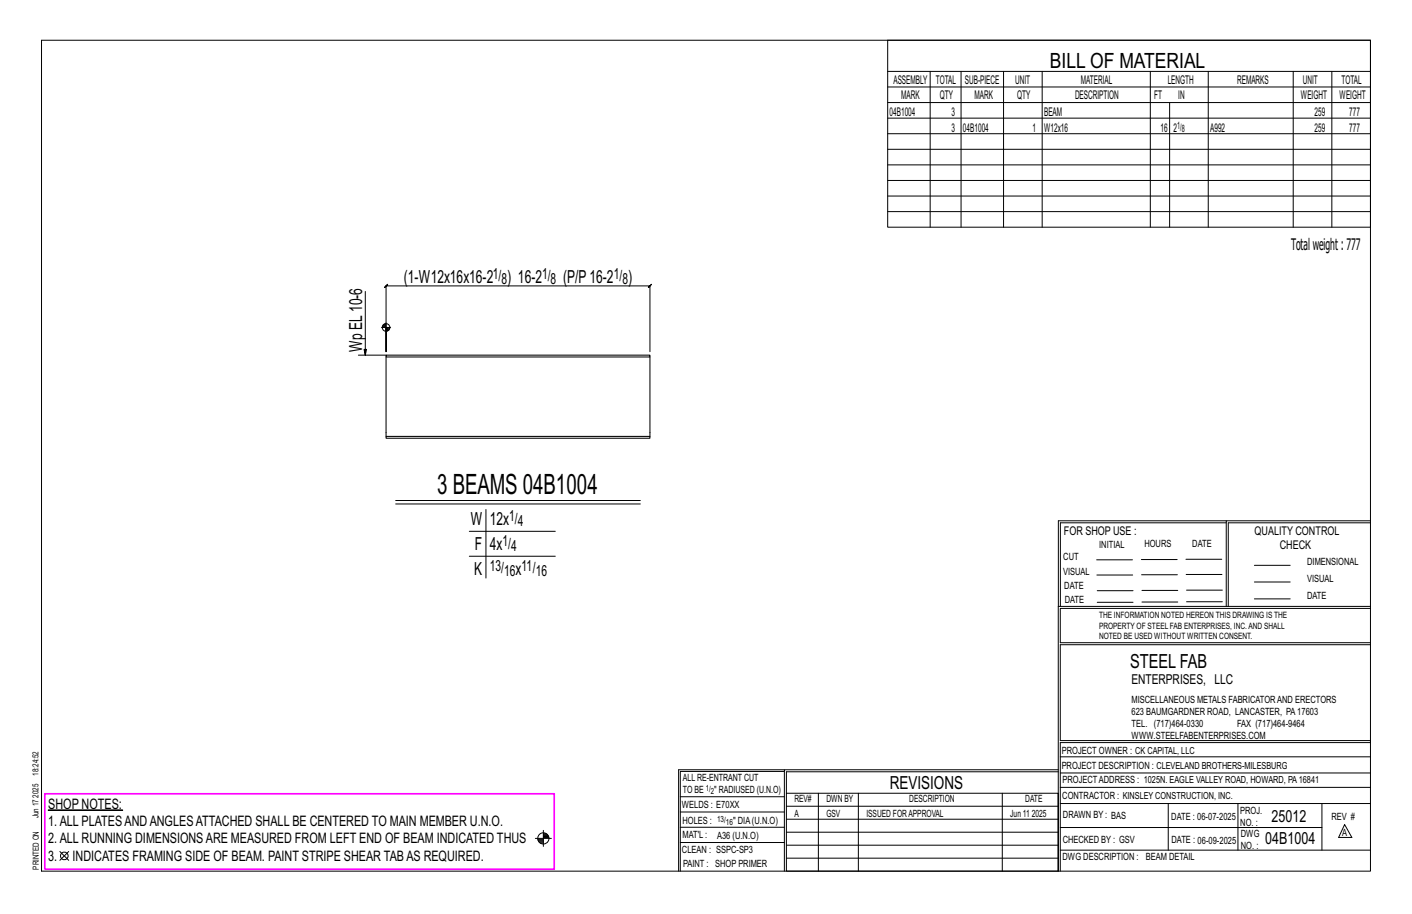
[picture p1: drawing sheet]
<svg xmlns="http://www.w3.org/2000/svg" width="432mm" height="279mm" viewBox="0 0 432 279" stroke-linecap="round" stroke-linejoin="round" font-family="sans-serif">
<defs><g id="words">
<text font-size="8.6" x="133.7" y="151">3 BEAMS 04B1004</text>
<text font-size="6.4" x="321.1" y="20.7">BILL OF MATERIAL</text>
<text font-size="5.9" x="345.6" y="204.1">STEEL FAB</text>
<g font-size="5.5">
<text x="123.5" y="86.4">(1-W12x16x16-2</text>
<text x="155.1" y="86.4">) 16-2</text>
<text x="172.2" y="86.4">(P/P16-2</text>
<text x="192.1" y="86.4">)</text>
<text x="110.7" y="107.5" transform="rotate(-90 110.7 107.5)">Wp EL10-6</text>
<text x="143.9" y="160.5">W</text>
<text x="149.8" y="160.5">12x</text>
<text x="145.2" y="168.1">F</text>
<text x="149.8" y="168.1">4x</text>
<text x="145" y="175.7">K</text>
<text x="157.6" y="175.7">x</text>
<text x="272.2" y="241.1">REVISIONS</text>
</g>
<g font-size="5.1">
<text x="388.9" y="251.3">25012</text>
<text x="386.9" y="258.1">04B1004</text>
</g>
<text font-size="4.9" x="394.8" y="76.4">Totalweight : 777</text>
<g font-size="4.7">
<text x="150.7" y="85.2">1/</text>
<text x="153.4" y="86.8">8</text>
<text x="165.8" y="85.2">1/</text>
<text x="168.4" y="86.8">8</text>
<text x="187.7" y="85.2">1/</text>
<text x="190.4" y="86.8">8</text>
<text x="155.7" y="159.2">1/</text>
<text x="158.4" y="160.9">4</text>
<text x="153.7" y="166.9">1/</text>
<text x="156.3" y="168.5">4</text>
<text x="149.8" y="174.5">13/</text>
<text x="154.2" y="176.1">16</text>
<text x="159.5" y="174.5">11/</text>
<text x="163.8" y="176.1">16</text>
</g>
<g font-size="4.4">
<text x="14.8" y="247.4">SHOP NOTES:</text>
<text x="14.8" y="257.8">2.ALL RUNNING DIMENSIONSARE MEASURED FROM LEFT END OF BEAM INDICATED THUS</text>
<text x="14.8" y="252.6">1.ALL PLATESANDANGLESATTACHED SHALL BE CENTERED TO MAIN MEMBER U.N.O.</text>
<text x="14.8" y="263.1">3.</text>
<text x="22.2" y="263.1">INDICATES FRAMING SIDE OF BEAM. PAINT STRIPE SHEAR TABAS REQUIRED.</text>
</g>
<text font-size="4.2" x="346" y="209.1">ENTERPRISES, LLC</text>
<g font-size="3.7">
<text x="273.2" y="25.6">ASSEMBLY</text>
<text x="286.2" y="25.6">TOTAL</text>
<text x="295.1" y="25.6">SUB-PIECE</text>
<text x="310.4" y="25.6">UNIT</text>
<text x="330.5" y="25.6">MATERIAL</text>
<text x="357.1" y="25.6">LENGTH</text>
<text x="378.3" y="25.6">REMARKS</text>
<text x="398.4" y="25.6">UNIT</text>
<text x="410.2" y="25.6">TOTAL</text>
<text x="272.1" y="35.5">04B1004</text>
<text x="275.6" y="30.4">MARK</text>
<text x="287.4" y="30.4">QTY</text>
<text x="290.9" y="35.5">3</text>
<text x="298" y="30.4">MARK</text>
<text x="311" y="30.4">QTY</text>
<text x="319.3" y="35.5">BEAM</text>
<text x="328.7" y="30.4">DESCRIPTION</text>
<text x="353" y="30.4">FT</text>
<text x="360.3" y="30.4">IN</text>
<text x="397.8" y="30.4">WEIGHT</text>
<text x="402" y="35.5">259</text>
<text x="409.6" y="30.4">WEIGHT</text>
<text x="412.6" y="35.5">777</text>
<text x="290.9" y="40.2">3</text>
<text x="294.5" y="40.2">04B1004</text>
<text x="315.8" y="40.2">1</text>
<text x="319.3" y="40.2">W12x16</text>
<text x="354.9" y="40.2">16</text>
<text x="358.9" y="40.2">2</text>
<text x="370.1" y="40.2">A992</text>
<text x="402" y="40.2">259</text>
<text x="412.6" y="40.2">777</text>
<text x="325.3" y="163.4">FOR SHOP USE :</text>
<text x="383.7" y="163.4">QUALITY CONTROL</text>
<text x="391.4" y="167.8">CHECK</text>
</g>
<g font-size="3.1">
<text x="360" y="39.4">1/</text>
<text x="361.4" y="40.5">8</text>
<text x="336.2" y="167.4">INITIAL</text>
<text x="350" y="167.1">HOURS</text>
<text x="364.6" y="167.2">DATE</text>
<text x="325.2" y="171.3">CUT</text>
<text x="399.8" y="172.8">DIMENSIONAL</text>
<text x="325.1" y="175.8">VISUAL</text>
<text x="399.8" y="177.9">VISUAL</text>
<text x="325.5" y="180">DATE</text>
<text x="325.7" y="184.4">DATE</text>
<text x="399.8" y="183.1">DATE</text>
<text x="346" y="215">MISCELLANEOUS METALS FABRICATORAND ERECTORS</text>
<text x="346" y="218.6">623 BAUMGARDNER ROAD, LANCASTER, PA17603</text>
<text x="346" y="225.8">WWW.STEELFABENTERPRISES.COM</text>
<text x="346" y="222.2">TEL. (717)464-0330</text>
<text x="378.3" y="222.2">FAX (717)464-9464</text>
<text x="324.7" y="230.5">PROJECT OWNER : CK CAPITAL, LLC</text>
<text x="208.8" y="238.8">ALL RE-ENTRANT CUT</text>
<text x="324.7" y="235.1">PROJECT DESCRIPTION : CLEVELAND BROTHERS-MILESBURG</text>
<text x="324.9" y="239.5">PROJECTADDRESS : 1025N. EAGLE VALLEY ROAD, HOWARD, PA16841</text>
<text x="208.8" y="242.5">TO BE</text>
<text x="218.4" y="242.5">&quot; RADIUSED (U.N.O)</text>
<text x="242.9" y="245.3">REV#</text>
<text x="252.7" y="245.3">DWN BY</text>
<text x="278.1" y="245.3">DESCRIPTION</text>
<text x="313.5" y="245.3">DATE</text>
<text x="324.9" y="244.2">CONTRACTOR : KINSLEY CONSTRUCTION, INC.</text>
<text x="208.5" y="247">WELDS : E70XX</text>
<text x="208.7" y="251.7">HOLES :</text>
<text x="224.2" y="251.8">&quot; DIA(U.N.O)</text>
<text x="242.9" y="249.9">A</text>
<text x="252.7" y="249.9">GSV</text>
<text x="264.9" y="249.9">ISSUED FORAPPROVAL</text>
<text x="309" y="249.9">Jun 11</text>
<text x="315.5" y="249.9">2025</text>
<text x="325.1" y="250">DRAWN BY : BAS</text>
<text x="358.2" y="250.5">DATE : 06-07-2025</text>
<text x="379.3" y="248.9">PROJ.</text>
<text x="407.2" y="250.5">REV #</text>
<text x="208.7" y="256.3">MAT'L :</text>
<text x="219.3" y="256.4">A36 (U.N.O)</text>
<text x="325" y="257.6">CHECKED BY : GSV</text>
<text x="358.3" y="257.7">DATE : 06-09-2025</text>
<text x="379.3" y="252.5">NO. :</text>
<text x="379.5" y="255.9">DWG</text>
<text x="410.5" y="255.5">A</text>
<text x="208.6" y="260.7">CLEAN : SSPC-SP3</text>
<text x="324.9" y="262.9">DWG DESCRIPTION :</text>
<text x="350.4" y="263">BEAM DETAIL</text>
<text x="379.5" y="259.5">NO. :</text>
<text x="208.9" y="265">PAINT : SHOP PRIMER</text>
</g>
<g font-size="2.7">
<text x="336.1" y="189">THE INFORMATION NOTED HEREON THIS DRAWING IS THE</text>
<text x="336.1" y="195.4">NOTED BE USED WITHOUT WRITTEN CONSENT.</text>
<text x="336.1" y="192.2">PROPERTY OF STEEL FAB ENTERPRISES, INC.AND SHALL</text>
</g>
<g font-size="2.6">
<text x="215.9" y="241.8">1/</text>
<text x="217.4" y="242.7">2</text>
<text x="219.3" y="251.1">13/</text>
<text x="222" y="252.1">16</text>
</g>
<g font-size="2.5">
<text x="11.7" y="237.1" transform="rotate(-90 11.7 237.1)">18:24:52</text>
<text x="11.8" y="243.8" transform="rotate(-90 11.8 243.8)">2025</text>
<text x="11.8" y="250.1" transform="rotate(-90 11.8 250.1)">Jun 17</text>
<text x="11.9" y="265.8" transform="rotate(-90 11.9 265.8)">PRINTED ON</text>
</g>
</g></defs>
<path d="M14.8 247.6h22.7v.1h-22.7z" fill="#000" stroke="#000" stroke-width=".31"/>
<g fill="none" stroke="#000" stroke-width=".31">
<path d="M12.7 12.3h406.4v254h-406.4zM271.5 12.3h147.6v57.2h-147.6zM271.5 21.8h147.6M271.5 26.6h147.6M271.5 31.4h147.6M271.5 36.1h147.6M284.5 21.8v47.7M293.9 21.8v47.7M306.9 21.8v47.7M318.7 21.8v47.7M351.8 21.8v47.7M357.7 31.4v38.1"/>
<path d="M369.5 21.8v47.7M395.5 21.8v47.7M407.3 21.8v47.7M271.5 40.9h147.6M271.5 45.6h147.6M271.5 50.4h147.6M271.5 55.2h147.6M271.5 59.9h147.6M271.5 64.7h147.6M111.7 89.1v19.5l-.4-1.8h.8l-.4 1.8M117 99.6v.5M117.2 99.3v.8"/>
<path d="M117.4 99.1v1M117.6 99v1.1M117.8 99v1.1M118.1 98.7v2.8M109.6 108.6h8.5M116.7 100.1h2.8M118.1 100.1v7.4v-20.1l-.5 .5 1-1-.5 .5h80.7l-.5 .5 1-1-.5 .5v20.1M118.3 100.1v1.1M118.5 100.1v1.1M118.7 100.1v1M118.9 100.1v.8M119.1 100.1v.5"/>
<path d="M121 153h74.8M121 154.1h74.8M148.6 155.8v20.9M375 159.8h-50.7v25.6M375 159.2h-51.3l-.1 107.1M419.1 159.2h-44.1v26.2M419.1 159.8h-43.5v25.6M143.5 162.4h26.3M143.5 170h26.3M335.4 171.1h10.9M335.4 175.8h11M349 171h11"/>
<path d="M349.1 175.7h11M362.7 171h10.9M362.7 175.6h11M383.6 172.8h11M383.6 177.9h11M323.7 185.4h95.4M335.5 184.1h11M335.5 180.6h11M349.2 184h11M349.2 180.5h11M362.9 180.4h10.9M362.9 184h10.9"/>
<path d="M383.6 183.1h11M419.1 186h-94.9v10.5h94.9M419.1 197.1h-94.9v29.3h94.9v.6h-94.9v39.3M239.9 235.8h-31.9v30.5M239.9 235.3h-32.4v31M323.6 235.3h-83.7v31M323.6 235.9h-83.1v6.6M324.2 236.3h94.9M324.2 231.4h94.9M163.7 256.3h4.9M164.5 256.6h1.7M164.5 256.9h1.7"/>
<path d="M164.6 257.1h1.6M164.9 257.4h1.3M165.2 257.7h1M166.2 253.8v4.9M166.2 255.1h1.2M166.2 254.9h.9M166.2 255.7h1.6M166.2 256h1.7M166.2 255.4h1.4M208 252.9h31.9M208 257.5h31.9M208 243.6h31.9"/>
<path d="M208 248.2h31.9M240.5 242.5h83.1v23.8h-83.1zM240.5 258.4h83.1M240.5 254.4h83.1M240.5 250.4h83.1M240.5 246.5h83.1M250.3 242.5v23.8M262.5 242.5v23.8M306.5 242.5v23.8M324.2 253h80.1M324.2 245.6h94.9M324.2 259.9h94.9"/>
<path d="M324.2 240.7h94.9M357.3 245.6v14.3M378.6 245.6v14.3M404.3 245.6v14.3M411.2 252.1l2.2 3.9h-4zM18.3 260.3l2.7 2.7M21 260.3l-2.7 2.7M240.5 262.3h83.1"/>
<circle cx="118.1" cy="100.1" r="1.16"/>
<circle cx="166.2" cy="256.3" r="1.71"/>
<circle cx="19.7" cy="261.6" r="1.17"/>
</g>
<path d="M13.7 242.7h155.8v23h-155.8z" fill="none" stroke="#f0f" stroke-width=".5"/>
<path d="M118.1 108.6h80.7v.5h-80.7zM118.1 109.1v24.3M198.8 109.1v24.3M118.1 133.4h80.7v.6h-80.7z" fill="none" stroke="#000" stroke-width=".32"/>
<use href="#words"/>
</svg>
